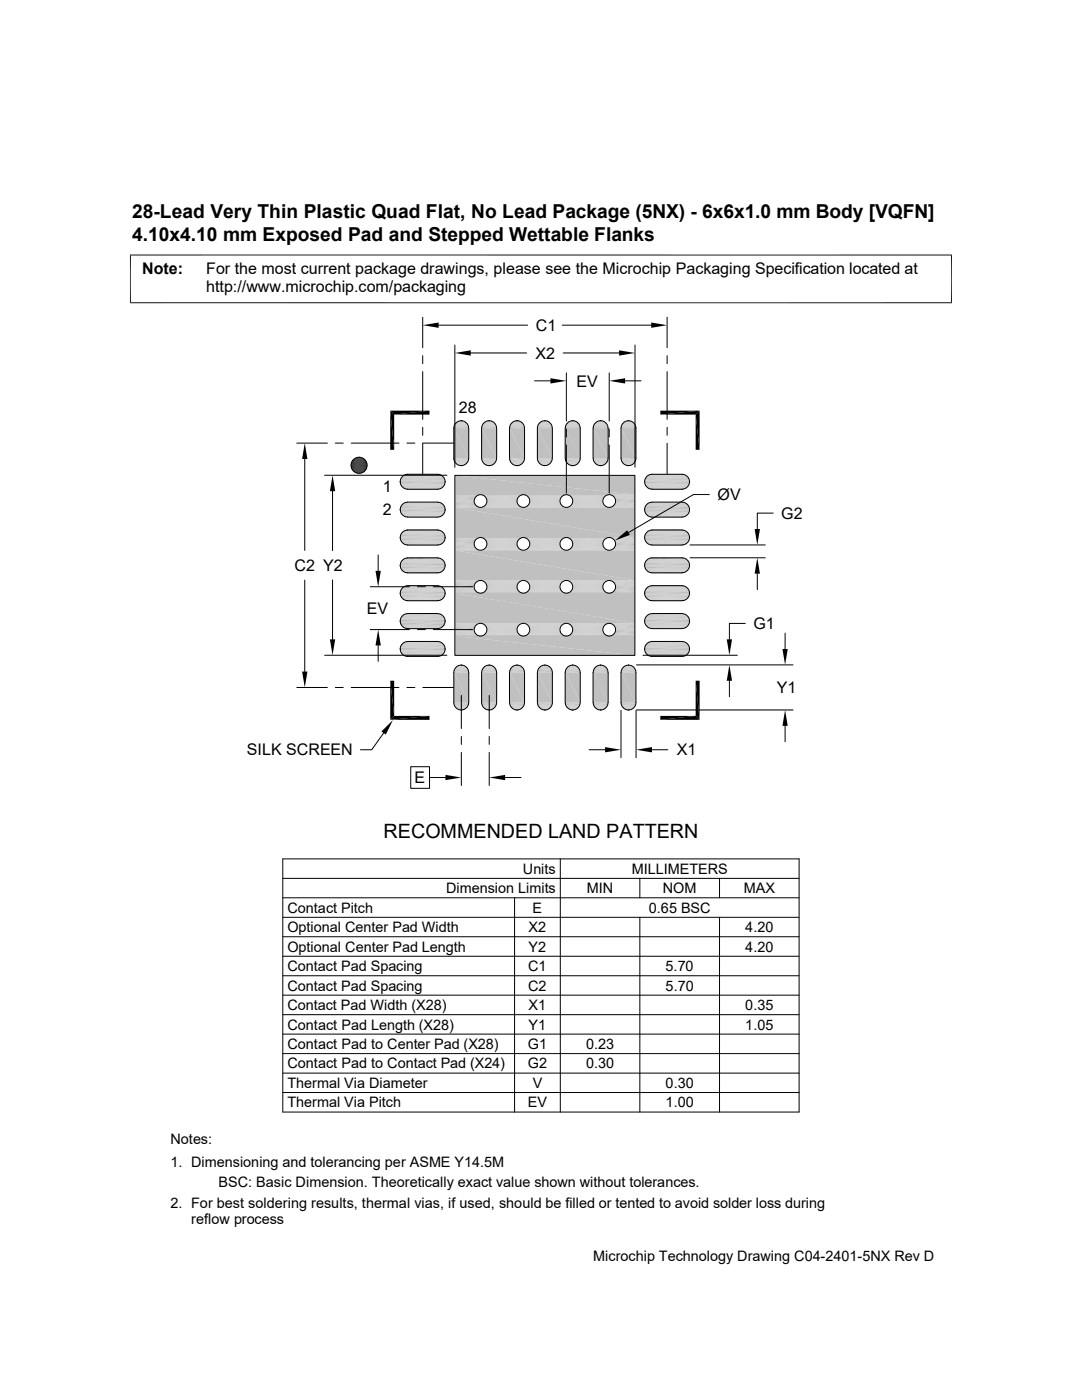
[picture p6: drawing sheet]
<svg xmlns="http://www.w3.org/2000/svg" width="216mm" height="279mm" viewBox="0 0 216 279" stroke-linecap="round" stroke-linejoin="round" font-family="sans-serif">
<defs><g id="words">
<text font-size="3.9" x="76.5" y="167.3">RECOMMENDED LAND PATTERN</text>
<g font-size="3.8">
<text x="26.4" y="43.5">28-Lead Very Thin Plastic Quad Flat, No Lead Package (5NX) - 6x6x1.0 mm Body [VQFN]</text>
<text x="26.4" y="48.1">4.10x4.10 mm Exposed Pad and Stepped Wettable Flanks</text>
</g>
<g font-size="3.2">
<text x="28.4" y="54.7">Note:</text>
<text x="41.1" y="58.3">http://www.microchip.com/packaging</text>
<text x="41.1" y="54.7">For the most current package drawings, please see the Microchip Packaging Specification located at</text>
<text x="106.8" y="71.6">X2</text>
<text x="106.9" y="66">C1</text>
<text x="115" y="77.2">EV</text>
<text x="91.5" y="82.4">28</text>
<text x="76.4" y="98.3">1</text>
<text x="143.2" y="99.8">ØV</text>
<text x="76.4" y="102.8">2</text>
<text x="155.9" y="103.5">G2</text>
<text x="58.8" y="113.9">C2 Y2</text>
<text x="73.2" y="122.5">EV</text>
<text x="150.3" y="125.6">G1</text>
<text x="155" y="138.3">Y1</text>
<text x="49.3" y="150.7">SILK SCREEN</text>
<text x="135" y="150.8">X1</text>
<text x="82.7" y="156.3">E</text>
</g>
<g font-size="2.9">
<text x="89" y="178.3">Dimension Limits</text>
<text x="104.3" y="174.4">Units</text>
<text x="117.1" y="178.3">MIN</text>
<text x="126" y="174.4">MILLIMETERS</text>
<text x="132.3" y="178.3">NOM</text>
<text x="148.4" y="178.3">MAX</text>
<text x="57.3" y="182.2">Contact Pitch</text>
<text x="106.3" y="182.2">E</text>
<text x="129.5" y="182.2">0.65 BSC</text>
<text x="57.3" y="186">Optional Center Pad Width</text>
<text x="57.3" y="189.9">Optional Center Pad Length</text>
<text x="105.5" y="189.9">Y2</text>
<text x="105.5" y="186">X2</text>
<text x="148.7" y="189.9">4.20</text>
<text x="148.7" y="186">4.20</text>
<text x="57.3" y="197.7">Contact Pad Spacing</text>
<text x="57.3" y="193.8">Contact Pad Spacing</text>
<text x="105.4" y="197.7">C2</text>
<text x="105.4" y="193.8">C1</text>
<text x="132.8" y="193.8">5.70</text>
<text x="132.8" y="197.7">5.70</text>
<text x="57.3" y="201.6">Contact Pad Width (X28)</text>
<text x="105.5" y="201.6">X1</text>
<text x="148.7" y="201.6">0.35</text>
<text x="57.3" y="209.4">Contact Pad to Center Pad (X28)</text>
<text x="57.3" y="205.5">Contact Pad Length (X28)</text>
<text x="105.3" y="209.4">G1</text>
<text x="105.5" y="205.5">Y1</text>
<text x="116.9" y="209.4">0.23</text>
<text x="148.7" y="205.5">1.05</text>
<text x="57.3" y="213.2">Contact Pad to Contact Pad (X24)</text>
<text x="105.3" y="213.2">G2</text>
<text x="116.9" y="213.2">0.30</text>
<text x="57.3" y="217.1">Thermal Via Diameter</text>
<text x="57.3" y="221">Thermal Via Pitch</text>
<text x="105.3" y="221">EV</text>
<text x="106.3" y="217.1">V</text>
<text x="132.8" y="217.1">0.30</text>
<text x="132.8" y="221">1.00</text>
<text x="34" y="228.3">Notes:</text>
<text x="34" y="232.9">1. Dimensioning and tolerancing per ASME Y14.5M</text>
<text x="43.6" y="237">BSC: Basic Dimension. Theoretically exact value shown without tolerances.</text>
<text x="34" y="241">2. For best soldering results, thermal vias, if used, should be filled or tented to avoid solder loss during</text>
<text x="38.1" y="244.3">reflow process</text>
<text x="118.4" y="251.7">Microchip Technology Drawing C04-2401-5NX Rev D</text>
</g>
</g></defs>
<g fill="#c0c0c0">
<path d="M91.8 84h.5z"/>
<path d="M97.4 84h.5z"/>
<path d="M102.9 84h.5z"/>
<path d="M108.5 84h.5z"/>
<path d="M114 84h.5z"/>
<path d="M119.6 84h.5z"/>
<path d="M125.2 84h.5z"/>
<path d="M125.1 84h.6z"/>
<path d="M119.5 84h.6z"/>
<path d="M114 84h.6z"/>
<path d="M108.4 84h.6z"/>
<path d="M97.3 84h.6z"/>
<path d="M124.9 84.1h1z"/>
<path d="M125.1 84l.8 .1z"/>
<path d="M119.4 84.1h1z"/>
<path d="M119.5 84l.9 .1z"/>
<path d="M113.8 84.1h1z"/>
<path d="M114 84l.8 .1z"/>
<path d="M108.2 84.1h1z"/>
<path d="M108.4 84l.8 .1z"/>
<path d="M102.7 84.1h1z"/>
<path d="M102.9 84l.8 .1z"/>
<path d="M97.1 84.1h1z"/>
<path d="M97.3 84l.8 .1z"/>
<path d="M91.5 84.1h1.1z"/>
<path d="M91.8 84l.8 .1z"/>
<path d="M124.8 84.1h1.2z"/>
<path d="M124.9 84.1h1.1z"/>
<path d="M119.3 84.1h1.1z"/>
<path d="M113.7 84.1h1.2z"/>
<path d="M113.8 84.1h1.1z"/>
<path d="M108.1 84.1h1.2z"/>
<path d="M108.2 84.1h1.1z"/>
<path d="M102.6 84.1h1.1z"/>
<path d="M97 84.1h1.2z"/>
<path d="M97.1 84.1h1.1z"/>
<path d="M124.7 84.2h1.5z"/>
<path d="M124.8 84.1l1.4 .1z"/>
<path d="M119.1 84.2h1.5z"/>
<path d="M119.3 84.1l1.3 .1z"/>
<path d="M113.5 84.2h1.5z"/>
<path d="M113.7 84.1l1.3 .1z"/>
<path d="M108 84.2h1.5z"/>
<path d="M108.1 84.1l1.4 .1z"/>
<path d="M102.4 84.2h1.5z"/>
<path d="M102.6 84.1l1.3 .1z"/>
<path d="M96.9 84.2h1.4z"/>
<path d="M97 84.1l1.3 .1z"/>
<path d="M91.3 84.2h1.5z"/>
<path d="M91.5 84.1l1.3 .1z"/>
<path d="M124.6 84.2h1.6z"/>
<path d="M119 84.2h1.7z"/>
<path d="M119.1 84.2h1.6z"/>
<path d="M113.5 84.2h1.6z"/>
<path d="M107.9 84.2h1.6z"/>
<path d="M102.3 84.2h1.7z"/>
<path d="M102.4 84.2h1.6z"/>
<path d="M96.8 84.2h1.6z"/>
<path d="M96.9 84.2h1.5z"/>
<path d="M91.2 84.2h1.7z"/>
<path d="M91.3 84.2h1.6z"/>
<path d="M124.6 84.2l1.8 .1h-1.9z"/>
<path d="M124.6 84.2l1.8 .1z"/>
<path d="M118.9 84.3l.1-.1 1.8 .1z"/>
<path d="M119 84.2l1.8 .1z"/>
<path d="M113.3 84.3l.2-.1 1.8 .1z"/>
<path d="M113.5 84.2l1.8 .1z"/>
<path d="M107.9 84.2l1.8 .1h-1.9z"/>
<path d="M107.9 84.2l1.8 .1z"/>
<path d="M102.2 84.3l.1-.1 1.8 .1z"/>
<path d="M102.3 84.2l1.8 .1z"/>
<path d="M96.6 84.3l.2-.1 1.8 .1z"/>
<path d="M96.8 84.2l1.8 .1z"/>
<path d="M91.1 84.3l.1-.1 1.8 .1z"/>
<path d="M91.2 84.2l1.8 .1z"/>
</g>
<path d="M124.4 84.3h2" fill="none" stroke="#c0c0c0" stroke-width=".2"/>
<path d="M124.5 84.3l1.9 .1z" fill="#c0c0c0"/>
<path d="M107.7 84.3h2.1M113.2 84.3h2.1M118.8 84.3h2.1" fill="none" stroke="#c0c0c0" stroke-width=".2"/>
<path d="M107.8 84.3l2 .1z" fill="#c0c0c0"/>
<path d="M102.1 84.3h2.1" fill="none" stroke="#c0c0c0" stroke-width=".2"/>
<path d="M102.2 84.3l2 .1z" fill="#c0c0c0"/>
<g fill="none" stroke="#c0c0c0" stroke-width=".2">
<path d="M90.6 85.2h2.9M90.6 84.9h2.9M90.7 84.8h2.7M90.7 84.7h2.6M90.8 84.6h2.5M90.9 84.4h2.3M91 84.3h2.1M96.1 85.2h3M96.2 84.9h2.8M96.2 84.8h2.8M96.3 84.7h2.6M96.4 84.6h2.4"/>
<path d="M96.5 84.4h2.2M96.5 84.3h2.2M101.7 85.2h2.9M101.8 84.8h2.7M101.8 84.9h2.8M101.9 84.7h2.6M101.9 84.6h2.5M102 84.4h2.3M107.3 85.2h2.9M107.3 84.9h2.8M107.3 84.8h2.8M107.4 84.7h2.6"/>
<path d="M107.5 84.6h2.5M107.6 84.4h2.3M112.8 85.2h3M112.9 84.9h2.8M112.9 84.8h2.8M113 84.7h2.6M113 84.6h2.5M113.1 84.4h2.3M118.4 85.2h2.9M118.4 84.9h2.8M118.5 84.8h2.7M118.6 84.7h2.5"/>
<path d="M118.6 84.6h2.5M118.7 84.4h2.3M123.9 85.2h3M124 84.9h2.8M124 84.8h2.8M124.1 84.7h2.6M124.2 84.6h2.4M124.3 84.4h2.3"/>
</g>
<path d="M90.6 85h2.9M96.1 85h3M101.7 85h2.9M107.3 85h2.9M112.8 85h2.9M118.4 85h2.9M123.9 85h3" fill="none" stroke="#c0c0c0" stroke-width=".21"/>
<path d="M90.6 85.3h2.9M96.1 85.3h3M101.7 85.3h3M107.2 85.3h3M112.8 85.3h3M118.3 85.3h3M123.9 85.3h3" fill="none" stroke="#c0c0c0" stroke-width=".25"/>
<g fill="#c0c0c0">
<path d="M123.9 85.4l3 6h-3z"/>
<path d="M123.9 85.4h3v6z"/>
<path d="M118.3 85.4l3 6h-3z"/>
<path d="M118.3 85.4h3v6z"/>
<path d="M112.8 85.4l3 6h-3z"/>
<path d="M112.8 85.4h3v6z"/>
<path d="M107.2 85.4l3 6h-3z"/>
<path d="M107.2 85.4h3v6z"/>
<path d="M101.7 85.4l3 6h-3z"/>
<path d="M101.7 85.4h3v6z"/>
<path d="M96.1 85.4l3 6h-3z"/>
<path d="M96.1 85.4h3v6z"/>
<path d="M90.6 85.4l2.9 6h-2.9z"/>
<path d="M90.6 85.4h2.9v6z"/>
</g>
<path d="M90.6 91.6h2.9M96.1 91.6h3M101.7 91.6h3M107.2 91.6h3M112.8 91.6h3M118.3 91.6h3M123.9 91.6h3" fill="none" stroke="#c0c0c0" stroke-width=".25"/>
<g fill="none" stroke="#c0c0c0" stroke-width=".2">
<path d="M90.6 91.7h2.9M90.6 92h2.9M90.7 92.1h2.7M90.7 92.2h2.6M90.8 92.3h2.5M90.9 92.5h2.3M96.1 91.7h3M96.2 92h2.8M96.2 92.1h2.8M96.3 92.2h2.6M96.4 92.3h2.4M96.5 92.5h2.2"/>
<path d="M101.7 91.7h2.9M101.7 92h2.9M101.8 92.1h2.7M101.9 92.2h2.6M101.9 92.3h2.5M102 92.5h2.3M107.3 91.7h2.9M107.3 92h2.8M107.3 92.1h2.8M107.4 92.2h2.6M107.5 92.3h2.5M107.6 92.5h2.3"/>
<path d="M112.8 91.7h3M112.9 92h2.8M112.9 92.1h2.8M113 92.2h2.6M113.1 92.3h2.4M113.1 92.5h2.3M118.4 91.7h2.9M118.4 92h2.8M118.5 92.1h2.7M118.6 92.2h2.5M118.6 92.3h2.5M118.7 92.5h2.3"/>
<path d="M118.8 92.5h2.1M123.9 91.7h3M124 92h2.8M124 92.1h2.8M124.1 92.2h2.6M124.2 92.3h2.4M124.2 92.5h2.3M124.4 92.5h2.1"/>
</g>
<path d="M90.6 91.8h2.9M96.1 91.8h3M101.7 91.8h2.9M107.3 91.8h2.9M112.8 91.8h3M118.4 91.8h2.9M123.9 91.8h3" fill="none" stroke="#c0c0c0" stroke-width=".21"/>
<path d="M113.2 92.5l2 .1z" fill="#c0c0c0"/>
<path d="M113.2 92.5h2.1" fill="none" stroke="#c0c0c0" stroke-width=".2"/>
<path d="M107.7 92.5l2 .1z" fill="#c0c0c0"/>
<path d="M96.5 92.5h2.2M102.1 92.5h2.1M107.7 92.5h2.1" fill="none" stroke="#c0c0c0" stroke-width=".2"/>
<path d="M91 92.5l2 .1z" fill="#c0c0c0"/>
<path d="M91 92.5h2.1" fill="none" stroke="#c0c0c0" stroke-width=".2"/>
<g fill="#c0c0c0">
<path d="M124.4 92.6l1.8 .1z"/>
<path d="M124.4 92.6h2l-.2 .1z"/>
<path d="M118.9 92.6l1.8 .1z"/>
<path d="M118.9 92.6h1.9l-.1 .1z"/>
<path d="M113.3 92.6l1.8 .1z"/>
<path d="M113.3 92.6h1.9l-.1 .1z"/>
<path d="M107.8 92.6l1.8 .1z"/>
<path d="M107.8 92.6h1.9l-.1 .1z"/>
<path d="M102.2 92.6l1.8 .1z"/>
<path d="M102.2 92.6h1.9l-.1 .1z"/>
<path d="M96.6 92.6l1.8 .1z"/>
<path d="M96.6 92.6h2l-.2 .1z"/>
<path d="M91.1 92.6l1.8 .1z"/>
<path d="M91.1 92.6h1.9l-.1 .1z"/>
<path d="M124.6 92.7h1.5z"/>
<path d="M124.6 92.7h1.6z"/>
<path d="M119 92.7h1.6z"/>
<path d="M119 92.7h1.7z"/>
<path d="M113.5 92.7h1.5z"/>
<path d="M113.5 92.7h1.6z"/>
<path d="M107.9 92.7h1.6z"/>
<path d="M107.9 92.7h1.7z"/>
<path d="M102.3 92.7h1.6z"/>
<path d="M102.3 92.7h1.7z"/>
<path d="M96.8 92.7h1.5z"/>
<path d="M96.8 92.7h1.6z"/>
<path d="M91.2 92.7h1.6z"/>
<path d="M91.2 92.7h1.7z"/>
<path d="M124.7 92.7l1.3 .1z"/>
<path d="M124.7 92.7h1.4z"/>
<path d="M119.1 92.7l1.3 .1z"/>
<path d="M119.1 92.7h1.5z"/>
<path d="M113.5 92.7l1.4 .1z"/>
<path d="M108 92.7l1.3 .1z"/>
<path d="M108 92.7h1.5z"/>
<path d="M102.4 92.7l1.3 .1z"/>
<path d="M102.4 92.7h1.5z"/>
<path d="M96.9 92.7l1.3 .1z"/>
<path d="M96.9 92.7h1.4z"/>
<path d="M91.3 92.7l1.3 .1z"/>
<path d="M91.3 92.7h1.5z"/>
<path d="M124.8 92.8l1.1 .1z"/>
<path d="M124.8 92.8h1.2z"/>
<path d="M119.3 92.8l1 .1z"/>
<path d="M119.3 92.8h1.1z"/>
<path d="M113.7 92.8l1.1 .1z"/>
<path d="M113.7 92.8h1.2z"/>
<path d="M108.2 92.8l1 .1z"/>
<path d="M108.2 92.8h1.1z"/>
<path d="M102.6 92.8l1.1 .1z"/>
<path d="M102.6 92.8h1.1z"/>
<path d="M97 92.8l1.1 .1z"/>
<path d="M97 92.8h1.2z"/>
<path d="M91.5 92.8l1 .1z"/>
<path d="M91.5 92.8h1.1z"/>
<path d="M124.9 92.9h.8z"/>
<path d="M124.9 92.9h1z"/>
<path d="M119.3 92.9h.8z"/>
<path d="M119.3 92.9h1z"/>
<path d="M113.8 92.9h.8z"/>
<path d="M113.8 92.9h1z"/>
<path d="M108.2 92.9h.8z"/>
<path d="M108.2 92.9h1z"/>
<path d="M102.7 92.9h.8z"/>
<path d="M102.7 92.9h1z"/>
<path d="M97.1 92.9h.8z"/>
<path d="M97.1 92.9h1z"/>
<path d="M91.5 92.9h.8z"/>
<path d="M91.5 92.9h1z"/>
<path d="M91.8 92.9h.5z"/>
<path d="M97.3 92.9h.5z"/>
<path d="M102.9 92.9h.5z"/>
<path d="M108.5 92.9h.4z"/>
<path d="M114 92.9h.5z"/>
<path d="M119.6 92.9h.5z"/>
<path d="M125.1 92.9h.5z"/>
<path d="M125.1 92.9h.6z"/>
<path d="M114 92.9h.6z"/>
<path d="M108.4 92.9h.5z"/>
<path d="M108.4 92.9h.6z"/>
<path d="M102.9 92.9h.6z"/>
<path d="M97.3 92.9h.6z"/>
</g>
<g fill="none" stroke="#c0c0c0" stroke-width=".2">
<path d="M79.9 95.9h8.9M79.9 96.4h8.9M79.9 95.6h8.8M79.9 96.7h8.9M80 96.8h8.7M80 95.5h8.7M80.1 96.9h8.5M80.1 95.4h8.5M80.1 97h8.5M80.1 95.3h8.5M80.2 97.2h8.3M80.2 95.1h8.3"/>
<path d="M80.3 97.3h8.1M80.3 95h8.1M80.4 97.3h7.9M80.4 95h7.9M80.5 94.9h7.7M80.5 97.4h7.7M80.6 97.5h7.5M80.6 94.8h7.5M80.8 97.5h7.1M80.8 94.8h7.1M80.9 97.6h6.9M81 97.6h6.6"/>
<path d="M81.1 94.7h6.5M128.6 95.9h9M128.6 96.4h9M128.7 95.6h8.8M128.7 96.7h8.8M128.7 95.5h8.8M128.7 96.8h8.8M128.8 95.4h8.6M128.8 96.9h8.6M128.9 95.3h8.5M128.9 97h8.4M129 97.2h8.2"/>
<path d="M129 95.1h8.2M129.1 95h8.1M129.1 97.3h8M129.1 95h8M129.2 97.3h7.9M129.3 94.9h7.6M129.3 97.4h7.6M129.4 97.5h7.4M129.4 94.8h7.4M129.5 94.8h7.2M129.5 97.5h7.2M129.6 97.6h7"/>
<path d="M129.8 97.6h6.6M129.8 94.7h6.6M79.9 101.4h8.9M79.9 102h8.9M79.9 107h8.9M79.9 107.5h8.9M79.9 112.6h8.9M79.9 113.1h8.9M79.9 118.1h8.9M79.9 118.7h8.9M79.9 101.2h8.8M79.9 106.7h8.8"/>
<path d="M79.9 112.3h8.8M79.9 117.8h8.8M79.9 102.2h8.9M79.9 107.8h8.9M79.9 113.4h8.9M79.9 118.9h8.9M80 102.4h8.7M80 107.9h8.7M80 113.5h8.7M80 119.1h8.7M80 101h8.7M80 106.6h8.7"/>
<path d="M80 112.2h8.7M80 117.7h8.7M80.1 102.5h8.5M80.1 108.1h8.5M80.1 113.6h8.5M80.1 119.2h8.5M80.1 100.9h8.5M80.1 106.5h8.5M80.1 112h8.5M80.1 117.6h8.5M80.1 102.6h8.5M80.1 108.2h8.5"/>
<path d="M80.1 113.7h8.5M80.1 119.3h8.5M80.1 100.8h8.5M80.1 106.4h8.5M80.1 111.9h8.5M80.1 117.5h8.5M80.2 102.7h8.3M80.2 108.3h8.3M80.2 113.8h8.3M80.2 119.4h8.3M80.2 100.7h8.3M80.2 106.3h8.3"/>
<path d="M80.2 111.8h8.3M80.2 117.4h8.3M80.3 102.8h8.1M80.3 108.4h8.1M80.3 113.9h8.1M80.3 119.5h8.1M80.3 100.6h8.1M80.3 106.2h8.1M80.3 111.7h8.1M80.3 117.3h8.1M80.4 102.9h7.9M80.4 108.5h7.9"/>
<path d="M80.4 114h7.9M80.4 119.6h7.9M80.4 100.5h7.9M80.4 106.1h7.9M80.4 111.6h7.9M80.4 117.2h7.9M80.5 100.4h7.7M80.5 106h7.7M80.5 111.6h7.7M80.5 117.1h7.7M80.5 103h7.7M80.5 108.5h7.7"/>
<path d="M80.5 114.1h7.7M80.5 119.7h7.7M80.6 103h7.5M80.6 108.6h7.5M80.6 114.2h7.5M80.6 119.7h7.5M80.6 100.4h7.5M80.6 105.9h7.5M80.6 111.5h7.5M80.6 117.1h7.5M80.8 103.1h7.1M80.8 108.7h7.1"/>
<path d="M80.8 114.2h7.1M80.8 119.8h7.1M80.8 100.3h7.1M80.8 105.9h7.1M80.8 111.4h7.1M80.8 117h7.1M80.8 100.3h7M80.8 105.8h7M80.8 111.4h7M80.9 103.1h6.9M80.9 108.7h6.9M80.9 114.3h6.9"/>
<path d="M80.9 119.8h6.9M81 108.7h6.6M81 119.9h6.6M81.1 100.2h6.5M81.1 111.4h6.5M81.1 116.9h6.5M81.1 103.2h6.5M81.1 114.3h6.5M128.6 107h9M128.6 112.6h9M128.6 118.1h9M128.6 102h9"/>
<path d="M128.6 107.5h9M128.6 113.1h9M128.6 118.7h9M128.7 106.7h8.8M128.7 112.3h8.8M128.7 117.8h8.8M128.7 102.2h8.8M128.7 107.8h8.8M128.7 113.4h8.8M128.7 118.9h8.8M128.7 106.6h8.8M128.7 112.2h8.8"/>
<path d="M128.7 117.7h8.8M128.7 102.4h8.8M128.7 107.9h8.8M128.7 113.5h8.8M128.7 119.1h8.8M128.8 106.5h8.6M128.8 112h8.6M128.8 117.6h8.6M128.8 102.5h8.6M128.8 108.1h8.6M128.8 113.6h8.6M128.8 119.2h8.6"/>
<path d="M128.9 106.4h8.5M128.9 111.9h8.5M128.9 117.5h8.5M128.9 102.6h8.4M128.9 108.2h8.4M128.9 113.7h8.4M128.9 119.3h8.4M129 102.7h8.2M129 108.3h8.2M129 113.8h8.2M129 119.4h8.2M129 106.3h8.2"/>
<path d="M129 111.8h8.2M129 117.4h8.2M129.1 106.2h8.1M129.1 111.7h8.1M129.1 117.3h8.1M129.1 102.8h8M129.1 108.4h8M129.1 113.9h8M129.1 119.5h8M129.1 100.6h8.1M129.1 106.1h8M129.1 111.6h8"/>
<path d="M129.1 117.2h8M129.2 102.9h7.9M129.2 108.5h7.9M129.2 114h7.9M129.2 119.6h7.9M129.3 106h7.6M129.3 111.6h7.6M129.3 117.1h7.6M129.3 103h7.6M129.3 108.5h7.6M129.3 114.1h7.6M129.3 119.7h7.6"/>
<path d="M129.3 100.4h7.6M129.4 103h7.4M129.4 108.6h7.4M129.4 114.2h7.4M129.4 119.7h7.4M129.4 105.9h7.4M129.4 111.5h7.4M129.4 117.1h7.4M129.5 105.9h7.2M129.5 111.4h7.2M129.5 117h7.2M129.5 100.3h7.2"/>
<path d="M129.5 103.1h7.2M129.5 108.7h7.2M129.5 114.2h7.2M129.5 119.8h7.2M129.6 105.8h7M129.6 111.4h7M129.6 103.1h7M129.6 108.7h7M129.6 114.3h7M129.6 119.8h7M129.8 100.2h6.6M129.8 108.7h6.6"/>
<path d="M129.8 119.9h6.6M129.8 111.4h6.6M129.8 116.9h6.6M129.9 116.9h6.4M129.9 103.2h6.5M129.9 114.3h6.5M79.9 123.7h8.9M79.9 129.2h8.9M79.9 129.8h8.9M79.9 123.4h8.8M79.9 129h8.8M79.9 130.1h8.9"/>
<path d="M80 130.2h8.7M80 123.3h8.7M80 128.9h8.7M80.1 130.3h8.5M80.1 123.2h8.5M80.1 128.7h8.5M80.1 130.4h8.5M80.1 123.1h8.5M80.1 128.6h8.5M80.2 130.5h8.3M80.2 122.9h8.3M80.2 128.5h8.3"/>
<path d="M80.3 125.1h8.1M80.3 130.6h8.1M80.3 122.9h8.1M80.3 128.4h8.1M80.4 130.7h7.9M80.4 122.8h7.9M80.4 128.3h7.9M80.5 122.7h7.7M80.5 128.2h7.7M80.5 125.3h7.7M80.5 130.8h7.7M80.6 130.9h7.5"/>
<path d="M80.6 122.6h7.5M80.6 128.2h7.5M80.8 125.4h7.1M80.8 130.9h7.1M80.8 122.6h7.1M80.8 128.1h7.1M80.8 122.5h7M80.8 128.1h7M80.9 130.9h6.9M81 125.4h6.6M81 131h6.6M81.1 122.5h6.5"/>
<path d="M81.1 128h6.5M128.6 123.7h9M128.6 129.2h9M128.6 124.2h9M128.6 129.8h9M128.7 123.4h8.8M128.7 129h8.8M128.7 124.5h8.8M128.7 130.1h8.8M128.7 123.3h8.8M128.7 128.9h8.8M128.7 124.6h8.8"/>
<path d="M128.7 130.2h8.8M128.8 123.2h8.6M128.8 128.7h8.6M128.8 124.7h8.6M128.8 130.3h8.6M128.9 123.1h8.5M128.9 128.6h8.5M128.9 124.8h8.4M128.9 130.4h8.4M129 125h8.2M129 130.5h8.2M129 122.9h8.2"/>
<path d="M129 128.5h8.2M129.1 122.9h8.1M129.1 128.4h8.1M129.1 125.1h8M129.1 130.6h8M129.1 122.8h8M129.1 128.3h8M129.2 125.1h7.9M129.2 130.7h7.9M129.3 122.7h7.6M129.3 128.2h7.6M129.3 125.2h7.6"/>
<path d="M129.3 130.8h7.6M129.4 125.3h7.4M129.4 130.9h7.4M129.4 122.6h7.4M129.4 128.2h7.4M129.5 122.6h7.2M129.5 128.1h7.2M129.5 125.3h7.2M129.5 130.9h7.2M129.6 122.5h7M129.6 128.1h7M129.6 130.9h7"/>
<path d="M129.8 125.4h6.6M129.8 131h6.6M129.8 122.5h6.6M129.9 128h6.4M129.9 125.4h6.5"/>
</g>
<g fill="none" stroke="#c0c0c0" stroke-width=".23">
<path d="M79.9 95.7h8.9M79.9 96.6h8.9M128.7 95.7h8.9M128.7 96.6h8.9M79.9 112.4h8.9M79.9 113.2h8.9M128.7 112.4h8.9M128.7 113.2h8.9M128.9 100.8h8.5M79.9 129.1h8.9M79.9 129.9h8.9M80.1 124.9h8.5"/>
<path d="M128.7 129.1h8.9M128.7 129.9h8.9"/>
</g>
<g fill="none" stroke="#c0c0c0" stroke-width=".25">
<path d="M79.8 96h9M128.6 96h9M79.8 101.6h9M79.8 107.1h9M79.8 118.3h9M79.8 101.8h9M79.8 107.4h9M79.8 113h9M79.8 118.5h9M128.6 107.1h9M128.6 112.7h9M128.6 118.3h9"/>
<path d="M128.6 101.8h9M128.6 107.4h9M128.6 118.5h9M128.7 101h8.8M79.8 123.8h9M79.8 129.6h9M80 124.7h8.7M128.6 123.8h9M128.6 124.1h9M128.6 129.6h9"/>
</g>
<path d="M79.8 96.3h9M128.6 96.3h9M79.8 112.7h9M128.6 113h9M128.7 101.3h8.9M79.8 129.4h9M79.9 124.4h8.9M128.6 129.4h9" fill="none" stroke="#c0c0c0" stroke-width=".28"/>
<g fill="none" stroke="#c0c0c0" stroke-width=".21">
<path d="M79.9 101.3h8.9M79.9 106.9h8.9M79.9 118h8.9M79.9 102.1h8.9M79.9 107.7h8.9M79.9 118.8h8.9M128.7 106.9h8.9M128.7 118h8.9M128.7 102.1h8.9M128.7 107.7h8.9M128.7 118.8h8.9M79.9 123.5h8.9"/>
<path d="M128.7 123.5h8.9M128.7 124.4h8.9"/>
</g>
<path d="M128.6 101.6h9M79.8 124.1h9" fill="none" stroke="#c0c0c0" stroke-width=".3"/>
<g fill="#c0c0c0">
<path d="M91.8 132.7h.5z"/>
<path d="M97.4 132.7h.5z"/>
<path d="M102.9 132.7h.5z"/>
<path d="M108.5 132.7h.4z"/>
<path d="M114 132.7h.5z"/>
<path d="M119.6 132.7h.5z"/>
<path d="M125.2 132.7h.5z"/>
<path d="M125.1 132.8h.6z"/>
<path d="M125.2 132.7l.5 .1z"/>
<path d="M119.5 132.8h.6z"/>
<path d="M119.6 132.7l.5 .1z"/>
<path d="M114 132.8h.6z"/>
<path d="M114 132.7l.6 .1z"/>
<path d="M108.4 132.8h.6z"/>
<path d="M108.5 132.7l.5 .1z"/>
<path d="M102.9 132.8h.5z"/>
<path d="M102.9 132.7l.5 .1z"/>
<path d="M97.3 132.8h.6z"/>
<path d="M97.4 132.7l.5 .1z"/>
<path d="M91.8 132.8h.5z"/>
<path d="M91.8 132.7l.5 .1z"/>
<path d="M124.9 132.8h1z"/>
<path d="M125.1 132.8h.8z"/>
<path d="M119.4 132.8h1z"/>
<path d="M119.5 132.8h.9z"/>
<path d="M113.8 132.8h1z"/>
<path d="M114 132.8h.8z"/>
<path d="M102.7 132.8h1z"/>
<path d="M102.9 132.8h.8z"/>
<path d="M97.1 132.8h1z"/>
<path d="M97.3 132.8h.8z"/>
<path d="M91.5 132.8h1.1z"/>
<path d="M91.8 132.8h.8z"/>
<path d="M124.8 132.8h1.2z"/>
<path d="M124.9 132.8h1.1z"/>
<path d="M119.3 132.8h1.1z"/>
<path d="M113.7 132.8h1.2z"/>
<path d="M113.8 132.8h1.1z"/>
<path d="M108.1 132.8h1.2z"/>
<path d="M108.4 132.8h.9z"/>
<path d="M102.6 132.8h1.1z"/>
<path d="M97 132.8h1.2z"/>
<path d="M97.1 132.8h1.1z"/>
<path d="M124.7 132.9h1.5z"/>
<path d="M124.8 132.8l1.4 .1z"/>
<path d="M119.1 132.9h1.5z"/>
<path d="M119.3 132.8l1.3 .1z"/>
<path d="M113.5 132.9h1.5z"/>
<path d="M113.7 132.8l1.3 .1z"/>
<path d="M102.4 132.9h1.5z"/>
<path d="M102.6 132.8l1.3 .1z"/>
<path d="M96.9 132.9h1.4z"/>
<path d="M97 132.8l1.3 .1z"/>
<path d="M91.3 132.9h1.5z"/>
<path d="M91.5 132.8l1.3 .1z"/>
<path d="M124.6 133h1.6z"/>
<path d="M124.7 132.9l1.5 .1z"/>
<path d="M119 133h1.7z"/>
<path d="M119.1 132.9l1.6 .1z"/>
<path d="M113.5 133h1.6z"/>
<path d="M113.5 132.9l1.6 .1z"/>
<path d="M107.9 133l.2-.2 1.5 .2z"/>
<path d="M108.1 132.8h1.2l.3 .2z"/>
<path d="M102.3 133h1.7z"/>
<path d="M102.4 132.9l1.6 .1z"/>
<path d="M96.8 133h1.6z"/>
<path d="M96.9 132.9l1.5 .1z"/>
<path d="M91.2 133h1.7z"/>
<path d="M91.3 132.9l1.6 .1z"/>
<path d="M124.6 133l1.8 .1h-1.9z"/>
<path d="M124.6 133l1.8 .1z"/>
<path d="M118.9 133.1l.1-.1 1.8 .1z"/>
<path d="M119 133l1.8 .1z"/>
<path d="M113.3 133.1l.2-.1 1.8 .1z"/>
<path d="M113.5 133l1.8 .1z"/>
<path d="M102.2 133.1l.1-.1 1.8 .1z"/>
<path d="M102.3 133l1.8 .1z"/>
<path d="M96.6 133.1l.2-.1 1.8 .1z"/>
<path d="M96.8 133l1.8 .1z"/>
<path d="M91.1 133.1l.1-.1 1.8 .1z"/>
<path d="M91.2 133l1.8 .1z"/>
</g>
<path d="M124.4 133.1h2" fill="none" stroke="#c0c0c0" stroke-width=".2"/>
<path d="M124.5 133.1l1.9 .1z" fill="#c0c0c0"/>
<path d="M107.7 133.1h2.1M113.2 133.1h2.1M118.8 133.1h2.1" fill="none" stroke="#c0c0c0" stroke-width=".2"/>
<path d="M107.9 133h1.7l.2 .2z" fill="#c0c0c0"/>
<path d="M102.1 133.1h2.1" fill="none" stroke="#c0c0c0" stroke-width=".2"/>
<path d="M102.2 133.1l2 .1z" fill="#c0c0c0"/>
<g fill="none" stroke="#c0c0c0" stroke-width=".2">
<path d="M90.6 133.9h2.9M90.6 133.7h2.9M90.7 133.6h2.7M90.7 133.4h2.6M90.8 133.3h2.5M90.9 133.2h2.3M91 133.1h2.1M96.1 133.9h3M96.2 133.7h2.8M96.2 133.6h2.8M96.3 133.4h2.6M96.4 133.3h2.4"/>
<path d="M96.5 133.2h2.2M96.5 133.1h2.2M101.7 133.9h2.9M101.8 133.6h2.7M101.8 133.7h2.8M101.9 133.4h2.6M101.9 133.3h2.5M102 133.2h2.3M112.8 133.9h3M112.9 133.7h2.8M112.9 133.6h2.8M113 133.4h2.6"/>
<path d="M113 133.3h2.5M113.1 133.2h2.3M118.4 133.9h2.9M118.4 133.7h2.8M118.5 133.6h2.7M118.6 133.4h2.5M118.6 133.3h2.5M118.7 133.2h2.3M123.9 133.9h3M124 133.7h2.8M124 133.6h2.8M124.1 133.4h2.6"/>
<path d="M124.2 133.3h2.4M124.3 133.2h2.3"/>
</g>
<path d="M107.5 133.3h2.5" fill="none" stroke="#c0c0c0" stroke-width=".23"/>
<path d="M90.6 134.1h2.9M96.1 134.1h3M101.7 134.1h3M107.3 133.5h2.8M112.8 134.1h3M118.3 134.1h3M123.9 134.1h3" fill="none" stroke="#c0c0c0" stroke-width=".25"/>
<path d="M90.6 133.8h2.9M96.1 133.8h3M101.7 133.8h2.9M112.8 133.8h2.9M118.4 133.8h2.9M123.9 133.8h3" fill="none" stroke="#c0c0c0" stroke-width=".21"/>
<path d="M107.3 133.8h2.9" fill="none" stroke="#c0c0c0" stroke-width=".28"/>
<path d="M107.2 134.1h3" fill="none" stroke="#c0c0c0" stroke-width=".3"/>
<g fill="#c0c0c0">
<path d="M123.9 134.2l3 6h-3z"/>
<path d="M123.9 134.2h3v6z"/>
<path d="M118.3 134.2l3 6h-3z"/>
<path d="M118.3 134.2h3v6z"/>
<path d="M112.8 134.2l3 6h-3z"/>
<path d="M112.8 134.2h3v6z"/>
<path d="M107.2 134.2l3 6h-3z"/>
<path d="M107.2 134.2h3v6z"/>
<path d="M101.7 134.2l3 6h-3z"/>
<path d="M101.7 134.2h3v6z"/>
<path d="M96.1 134.2l3 6h-3z"/>
<path d="M96.1 134.2h3v6z"/>
<path d="M90.6 134.2l2.9 6h-2.9z"/>
<path d="M90.6 134.2h2.9v6z"/>
</g>
<path d="M90.6 140.3h2.9M96.1 140.3h3M101.7 140.3h3M107.2 140.3h3M112.8 140.3h3M118.3 140.3h3M123.9 140.3h3" fill="none" stroke="#c0c0c0" stroke-width=".25"/>
<g fill="none" stroke="#c0c0c0" stroke-width=".2">
<path d="M90.6 140.5h2.9M90.6 140.7h2.9M90.7 140.9h2.7M90.7 141h2.6M90.8 141.1h2.5M90.9 141.2h2.3M96.1 140.5h3M96.2 140.7h2.8M96.2 140.9h2.8M96.3 141h2.6M96.4 141.1h2.4M96.5 141.2h2.2"/>
<path d="M101.7 140.5h2.9M101.7 140.7h2.9M101.8 140.9h2.7M101.9 141h2.6M101.9 141.1h2.5M102 141.2h2.3M107.3 140.5h2.9M107.3 140.7h2.8M107.3 140.9h2.8M107.4 141h2.6M107.5 141.1h2.5M107.6 141.2h2.3"/>
<path d="M112.8 140.5h3M112.9 140.7h2.8M112.9 140.9h2.8M113 141h2.6M113.1 141.1h2.4M113.1 141.2h2.3M118.4 140.5h2.9M118.4 140.7h2.8M118.5 140.9h2.7M118.6 141h2.5M118.6 141.1h2.5M118.7 141.2h2.3"/>
<path d="M118.8 141.3h2.1M123.9 140.5h3M124 140.7h2.8M124 140.9h2.8M124.1 141h2.6M124.2 141.1h2.4M124.2 141.2h2.3M124.4 141.3h2.1"/>
</g>
<path d="M90.6 140.6h2.9M96.1 140.6h3M101.7 140.6h2.9M107.3 140.6h2.9M112.8 140.6h3M118.4 140.6h2.9M123.9 140.6h3" fill="none" stroke="#c0c0c0" stroke-width=".21"/>
<path d="M113.2 141.3l2 .1z" fill="#c0c0c0"/>
<path d="M113.2 141.3h2.1" fill="none" stroke="#c0c0c0" stroke-width=".2"/>
<path d="M107.7 141.3l2 .1z" fill="#c0c0c0"/>
<path d="M96.5 141.3h2.2M102.1 141.3h2.1M107.7 141.3h2.1" fill="none" stroke="#c0c0c0" stroke-width=".2"/>
<path d="M91 141.3l2 .1z" fill="#c0c0c0"/>
<path d="M91 141.3h2.1" fill="none" stroke="#c0c0c0" stroke-width=".2"/>
<g fill="#c0c0c0">
<path d="M124.4 141.4l1.8 .1z"/>
<path d="M124.4 141.4h2l-.2 .1z"/>
<path d="M118.9 141.4l1.8 .1z"/>
<path d="M118.9 141.4h1.9l-.1 .1z"/>
<path d="M113.3 141.4l1.8 .1z"/>
<path d="M113.3 141.4h1.9l-.1 .1z"/>
<path d="M107.8 141.4l1.8 .1z"/>
<path d="M107.8 141.4h1.9l-.1 .1z"/>
<path d="M102.2 141.4l1.8 .1z"/>
<path d="M102.2 141.4h1.9l-.1 .1z"/>
<path d="M96.6 141.4l1.8 .1z"/>
<path d="M96.6 141.4h2l-.2 .1z"/>
<path d="M91.1 141.4l1.8 .1z"/>
<path d="M91.1 141.4h1.9l-.1 .1z"/>
<path d="M124.6 141.5h1.5z"/>
<path d="M124.6 141.5h1.6z"/>
<path d="M119 141.5h1.6z"/>
<path d="M119 141.5h1.7z"/>
<path d="M113.5 141.5h1.5z"/>
<path d="M113.5 141.5h1.6z"/>
<path d="M107.9 141.5h1.6z"/>
<path d="M107.9 141.5h1.7z"/>
<path d="M102.3 141.5h1.6z"/>
<path d="M102.3 141.5h1.7z"/>
<path d="M96.8 141.5h1.5z"/>
<path d="M96.8 141.5h1.6z"/>
<path d="M91.2 141.5h1.6z"/>
<path d="M91.2 141.5h1.7z"/>
<path d="M124.7 141.5l1.3 .1z"/>
<path d="M124.7 141.5h1.4z"/>
<path d="M119.1 141.5l1.3 .1z"/>
<path d="M119.1 141.5h1.5z"/>
<path d="M113.5 141.5l1.4 .1z"/>
<path d="M108 141.5l1.3 .1z"/>
<path d="M108 141.5h1.5z"/>
<path d="M102.4 141.5l1.3 .1z"/>
<path d="M102.4 141.5h1.5z"/>
<path d="M96.9 141.5l1.3 .1z"/>
<path d="M96.9 141.5h1.4z"/>
<path d="M91.3 141.5l1.3 .1z"/>
<path d="M91.3 141.5h1.5z"/>
<path d="M124.8 141.6h1.1z"/>
<path d="M124.8 141.6h1.2z"/>
<path d="M119.3 141.6h1z"/>
<path d="M119.3 141.6h1.1z"/>
<path d="M113.7 141.6h1.1z"/>
<path d="M113.7 141.6h1.2z"/>
<path d="M108.2 141.6h1z"/>
<path d="M108.2 141.6h1.1z"/>
<path d="M102.6 141.6h1.1z"/>
<path d="M97 141.6h1.1z"/>
<path d="M97 141.6h1.2z"/>
<path d="M91.5 141.6h1z"/>
<path d="M91.5 141.6h1.1z"/>
<path d="M124.9 141.6l.8 .1z"/>
<path d="M124.9 141.6h1z"/>
<path d="M119.3 141.6l.8 .1z"/>
<path d="M113.8 141.6l.8 .1z"/>
<path d="M113.8 141.6h1z"/>
<path d="M108.2 141.6l.8 .1z"/>
<path d="M102.7 141.6l.8 .1z"/>
<path d="M102.7 141.6h1z"/>
<path d="M97.1 141.6l.8 .1z"/>
<path d="M97.1 141.6h1z"/>
<path d="M91.5 141.6l.8 .1z"/>
<path d="M91.8 141.7h.5z"/>
<path d="M97.3 141.7h.5z"/>
<path d="M102.9 141.7h.5z"/>
<path d="M108.5 141.7h.4z"/>
<path d="M114 141.7h.5z"/>
<path d="M119.6 141.7h.5z"/>
<path d="M125.1 141.7h.5z"/>
<path d="M125.1 141.7h.6z"/>
<path d="M114 141.7h.6z"/>
<path d="M108.4 141.7h.5z"/>
<path d="M108.4 141.7h.6z"/>
<path d="M102.9 141.7h.6z"/>
<path d="M97.3 141.7h.6z"/>
<path d="M90.8 94.9l35.9 3.8h-35.9z"/>
<path d="M90.8 94.9h35.9v3.8z"/>
</g>
<g fill="none" stroke="#c0c0c0" stroke-width=".2">
<path d="M90.8 98.7h35.9M90.8 98.8h4.9M90.8 98.8h4.7M90.8 99h4.4M90.8 99.1h4.3M90.8 99.3h4.1M96.2 98.8h8M96.3 98.8h7.7M96.4 98.9h7.5M96.5 98.9h7.3M96.6 99h7.1M96.7 99.1h6.9"/>
<path d="M96.8 99.2h6.7M96.9 99.3h6.5M97 99.3h6.4M97 99.5h6.3M97.1 99.6h6.2M97.1 99.7h6.1M97.2 99.8h6M97.2 99.9h6M104.8 98.8h7.9M104.8 98.8h7.8M105 98.9h7.5M105.1 98.9h7.3"/>
<path d="M105.2 99h7.1M105.3 99.1h6.9M105.4 99.2h6.7M105.5 99.3h6.5M105.5 99.3h6.4M105.6 99.5h6.3M105.6 99.6h6.2M105.7 99.7h6.1M105.7 99.8h6M105.7 99.9h6M113.3 98.8h8M113.4 98.8h7.7"/>
<path d="M113.5 98.9h7.5M113.6 98.9h7.3M113.7 99h7.1M113.8 99.1h6.9M113.9 99.2h6.7M114 99.3h6.5M114.1 99.3h6.4M114.1 99.5h6.3M114.2 99.6h6.2M114.2 99.7h6.1M114.3 99.8h6M114.3 99.9h6"/>
<path d="M121.9 98.8h4.8M122.1 98.9h4.6M122.3 99h4.4M122.5 99.2h4.2M90.8 100.9h4.3M90.8 101h4.4M90.8 101.2h4.7M90.8 101.2h4.9M96.2 101.2h8M96.3 101.2h7.7M96.4 101.1h7.5M96.5 101.1h7.3"/>
<path d="M96.6 101h7.1M96.7 100.9h6.9M96.8 100.8h6.7M96.9 100.7h6.5M97 100.6h6.4M97 100.5h6.3M97.1 100.4h6.2M97.1 100.3h6.1M97.2 100.1h6M97.2 100.2h6M104.8 101.2h7.9M104.8 101.2h7.8"/>
<path d="M105 101.1h7.5M105.1 101.1h7.3M105.2 101h7.1M105.3 100.9h6.9M105.4 100.8h6.7M105.5 100.7h6.5M105.5 100.6h6.4M105.6 100.5h6.3M105.6 100.4h6.2M105.7 100.3h6.1M105.7 100.1h6M105.7 100.2h6"/>
<path d="M113.3 101.2h8M113.4 101.2h7.7M113.5 101.1h7.5M113.6 101.1h7.3M113.7 101h7.1M113.8 100.9h6.9M113.9 100.8h6.7M114 100.7h6.5M114.1 100.6h6.4M114.1 100.5h6.3M114.2 100.4h6.2M114.2 100.3h6.1"/>
<path d="M114.3 100.2h6M114.3 100.1h6M121.9 101.2h4.8M122.1 101.1h4.6M122.3 101h4.4M122.5 100.8h4.2M126.7 101.3h-35.9"/>
</g>
<path d="M90.8 99.5h3.9M122.6 99.4h4.1M122.7 99.6h4M122.8 99.9h3.9M90.8 100h3.8M90.8 100.2h3.9M90.8 100.5h3.9M122.7 100.4h4" fill="none" stroke="#c0c0c0" stroke-width=".23"/>
<path d="M90.8 99.8h3.9M122.8 100.1h3.9" fill="none" stroke="#c0c0c0" stroke-width=".25"/>
<path d="M90.8 100.7h4.1M122.6 100.6h4.1" fill="none" stroke="#c0c0c0" stroke-width=".21"/>
<g fill="#c0c0c0">
<path d="M90.8 101.3l35.9 6h-35.9z"/>
<path d="M90.8 101.3h35.9v6z"/>
</g>
<g fill="none" stroke="#c0c0c0" stroke-width=".2">
<path d="M90.8 107.3h30.8M90.8 107.3h4.9M90.8 107.4h4.7M90.8 107.5h4.4M90.8 107.7h4.3M90.8 109.4h4.3M90.8 109.6h4.4M90.8 109.7h4.7M90.8 109.8h4.9M90.8 109.8h35.9M96 107.3h8.3M96 109.8h8.3"/>
<path d="M96.3 109.7h7.7M96.3 107.4h7.7M96.4 107.4h7.5M96.4 109.7h7.5M96.5 109.6h7.3M96.5 107.5h7.3M96.6 107.5h7.1M96.6 109.6h7.1M96.7 109.5h6.9M96.7 107.6h6.9M96.8 109.4h6.7M96.8 107.7h6.7"/>
<path d="M96.9 109.3h6.5M96.9 107.8h6.5M97 107.9h6.4M97 109.2h6.4M97 109.1h6.3M97 108h6.3M97.1 109h6.2M97.1 108.1h6.2M97.1 108.9h6.1M97.1 108.2h6.1M97.2 108.6h6M97.2 108.4h6"/>
<path d="M97.2 108.5h6M97.2 108.7h6M104.6 107.3h8.2M104.6 109.8h8.2M104.8 107.4h7.8M104.8 109.7h7.8M105 109.7h7.5M105 107.4h7.5M105.1 107.5h7.3M105.1 109.6h7.3M105.2 109.6h7.1M105.2 107.5h7.1"/>
<path d="M105.3 109.5h6.9M105.3 107.6h6.9M105.4 107.7h6.7M105.4 109.4h6.7M105.5 109.3h6.5M105.5 107.8h6.5M105.5 109.2h6.4M105.5 107.9h6.4M105.6 109.1h6.3M105.6 108h6.3M105.6 109h6.2M105.6 108.1h6.2"/>
<path d="M105.7 108.2h6.1M105.7 108.9h6.1M105.7 108.6h6M105.7 108.4h6M105.7 108.5h6M105.7 108.7h6M113.1 109.8h8.3M113.1 107.3h8.3M113.4 109.7h7.7M113.4 107.4h7.7M113.5 109.7h7.5M113.5 107.4h7.5"/>
<path d="M113.6 107.5h7.3M113.6 109.6h7.3M113.7 109.6h7.1M113.7 107.5h7.1M113.8 107.6h6.9M113.8 109.5h6.9M113.9 109.4h6.7M113.9 107.7h6.7M114 109.3h6.5M114 107.8h6.5M114.1 109.2h6.4M114.1 107.9h6.4"/>
<path d="M114.1 108h6.3M114.1 109.1h6.3M114.2 109h6.2M114.2 108.1h6.2M114.2 108.9h6.1M114.2 108.2h6.1M114.3 108.7h6M114.3 108.4h6M114.3 108.5h6M114.3 108.6h6M121.6 107.3h5.1M121.7 109.8h5"/>
<path d="M121.9 109.8h4.8M121.9 107.3h4.8M122.1 107.4h4.6M122.1 109.7h4.6M122.3 107.6h4.4M122.3 109.5h4.4M122.5 107.8h4.2M122.5 109.3h4.2"/>
</g>
<path d="M90.8 107.9h4.1M90.8 108.1h3.9M90.8 109h3.9M90.8 109.2h4.1M122.6 109.1h4.1M122.6 108h4.1" fill="none" stroke="#c0c0c0" stroke-width=".21"/>
<path d="M90.8 108.6h3.8M122.7 108.9h4M122.7 108.2h4M122.8 108.4h3.9" fill="none" stroke="#c0c0c0" stroke-width=".23"/>
<path d="M90.8 108.3h3.9M90.8 108.8h3.9M122.8 108.7h3.9" fill="none" stroke="#c0c0c0" stroke-width=".25"/>
<g fill="#c0c0c0">
<path d="M90.8 109.8l35.9 6h-35.9z"/>
<path d="M90.8 109.8h35.9v6z"/>
</g>
<g fill="none" stroke="#c0c0c0" stroke-width=".2">
<path d="M90.8 115.8h35.9M90.8 115.9h4.9M90.8 115.9h4.7M90.8 116.1h4.4M90.8 116.2h4.3M90.8 118h4.3M90.8 118.1h4.4M90.8 118.3h4.7M90.8 118.4h35.9M96.2 118.3h8M96.2 115.9h8M96.3 118.3h7.7"/>
<path d="M96.3 115.9h7.7M96.4 116h7.5M96.4 118.2h7.5M96.5 118.2h7.3M96.5 116h7.3M96.6 116.1h7.1M96.6 118.1h7.1M96.7 118h6.9M96.7 116.2h6.9M96.8 117.9h6.7M96.8 116.3h6.7M96.9 117.8h6.5"/>
<path d="M96.9 116.4h6.5M97 116.5h6.4M97 117.7h6.4M97 117.6h6.3M97 116.6h6.3M97.1 117.5h6.2M97.1 116.7h6.2M97.1 117.4h6.1M97.1 116.8h6.1M97.2 117.2h6M97.2 116.9h6M97.2 117.1h6"/>
<path d="M97.2 117.3h6M104.8 118.3h7.9M104.8 115.9h7.9M104.8 115.9h7.8M104.8 118.3h7.8M105 118.2h7.5M105 116h7.5M105.1 116h7.3M105.1 118.2h7.3M105.2 118.1h7.1M105.2 116.1h7.1M105.3 118h6.9"/>
<path d="M105.3 116.2h6.9M105.4 116.3h6.7M105.4 117.9h6.7M105.5 117.8h6.5M105.5 116.4h6.5M105.5 117.7h6.4M105.5 116.5h6.4M105.6 117.6h6.3M105.6 116.6h6.3M105.6 117.5h6.2M105.6 116.7h6.2M105.7 116.8h6.1"/>
<path d="M105.7 117.4h6.1M105.7 117.2h6M105.7 116.9h6M105.7 117.1h6M105.7 117.3h6M113.3 115.9h8M113.3 118.3h8M113.4 118.3h7.7M113.4 115.9h7.7M113.5 118.2h7.5M113.5 116h7.5M113.6 116h7.3"/>
<path d="M113.6 118.2h7.3M113.7 118.1h7.1M113.7 116.1h7.1M113.8 116.2h6.9M113.8 118h6.9M113.9 117.9h6.7M113.9 116.3h6.7M114 117.8h6.5M114 116.4h6.5M114.1 117.7h6.4M114.1 116.5h6.4M114.1 116.6h6.3"/>
<path d="M114.1 117.6h6.3M114.2 117.5h6.2M114.2 116.7h6.2M114.2 117.4h6.1M114.2 116.8h6.1M114.3 117.3h6M114.3 116.9h6M114.3 117.1h6M114.3 117.2h6M121.9 118.3h4.8M121.9 115.9h4.8M122.1 116h4.6"/>
<path d="M122.1 118.2h4.6M122.3 116.1h4.4M122.3 118.1h4.4M122.5 116.3h4.2M122.5 117.9h4.2"/>
</g>
<path d="M90.8 116.4h4.1M90.8 116.6h3.9M90.8 117.6h3.9M90.8 117.8h4.1M122.6 117.7h4.1M122.6 116.5h4.1" fill="none" stroke="#c0c0c0" stroke-width=".21"/>
<path d="M90.8 117.1h3.8M122.7 117.5h4M122.7 116.7h4M122.8 117.2h3.9" fill="none" stroke="#c0c0c0" stroke-width=".23"/>
<path d="M90.8 116.9h3.9M90.8 117.3h3.9M122.8 117h3.9" fill="none" stroke="#c0c0c0" stroke-width=".25"/>
<g fill="#c0c0c0">
<path d="M90.8 118.4l35.9 6h-35.9z"/>
<path d="M90.8 118.4h35.9v6z"/>
</g>
<g fill="none" stroke="#c0c0c0" stroke-width=".2">
<path d="M90.8 124.4h30.8M90.8 124.4h4.9M90.8 124.5h4.7M90.8 124.6h4.4M90.8 124.8h4.3M90.8 126.4h4.1M90.8 126.5h4.3M90.8 126.7h4.4M90.8 126.8h4.7M90.8 126.9h4.9M90.8 126.9h35.9M96 124.4h8.3"/>
<path d="M96 126.9h8.3M96.3 126.9h7.7M96.3 124.5h7.7M96.4 124.5h7.5M96.4 126.8h7.5M96.5 126.7h7.3M96.5 124.6h7.3M96.6 124.7h7.1M96.6 126.7h7.1M96.7 126.6h6.9M96.7 124.7h6.9M96.8 126.5h6.7"/>
<path d="M96.8 124.8h6.7M96.9 126.4h6.5M96.9 124.9h6.5M97 125h6.4M97 126.3h6.4M97 126.2h6.3M97 125.1h6.3M97.1 126.1h6.2M97.1 125.2h6.2M97.1 126h6.1M97.1 125.4h6.1M97.2 125.7h6"/>
<path d="M97.2 125.5h6M97.2 125.6h6M97.2 125.8h6M104.6 124.4h8.2M104.6 126.9h8.2M104.8 124.5h7.8M104.8 126.9h7.8M105 126.8h7.5M105 124.5h7.5M105.1 124.6h7.3M105.1 126.7h7.3M105.2 126.7h7.1"/>
<path d="M105.2 124.7h7.1M105.3 126.6h6.9M105.3 124.7h6.9M105.4 124.8h6.7M105.4 126.5h6.7M105.5 126.4h6.5M105.5 124.9h6.5M105.5 126.3h6.4M105.5 125h6.4M105.6 126.2h6.3M105.6 125.1h6.3M105.6 126.1h6.2"/>
<path d="M105.6 125.2h6.2M105.7 125.4h6.1M105.7 126h6.1M105.7 125.7h6M105.7 125.5h6M105.7 125.6h6M105.7 125.8h6M113.1 126.9h8.3M113.1 124.4h8.3M113.4 126.9h7.7M113.4 124.5h7.7M113.5 126.8h7.5"/>
<path d="M113.5 124.5h7.5M113.6 124.6h7.3M113.6 126.7h7.3M113.7 126.7h7.1M113.7 124.7h7.1M113.8 124.7h6.9M113.8 126.6h6.9M113.9 126.5h6.7M113.9 124.8h6.7M114 126.4h6.5M114 124.9h6.5M114.1 126.3h6.4"/>
<path d="M114.1 125h6.4M114.1 125.1h6.3M114.1 126.2h6.3M114.2 126.1h6.2M114.2 125.2h6.2M114.2 126h6.1M114.2 125.4h6.1M114.3 125.8h6M114.3 125.5h6M114.3 125.6h6M114.3 125.7h6M121.6 124.4h5.1"/>
<path d="M121.7 126.9h5M121.9 126.9h4.8M121.9 124.5h4.8M122.1 124.6h4.6M122.1 126.8h4.6M122.3 124.7h4.4M122.3 126.6h4.4M122.5 124.9h4.2M122.5 126.5h4.2"/>
</g>
<path d="M90.8 125h4.1M122.6 125.1h4.1" fill="none" stroke="#c0c0c0" stroke-width=".21"/>
<path d="M90.8 125.2h3.9M90.8 125.4h3.9M90.8 125.7h3.8M90.8 126.1h3.9M122.6 126.2h4.1M122.7 126h4M122.7 125.3h4M122.8 125.8h3.9" fill="none" stroke="#c0c0c0" stroke-width=".23"/>
<path d="M90.8 125.9h3.9M122.8 125.5h3.9" fill="none" stroke="#c0c0c0" stroke-width=".25"/>
<g fill="#c0c0c0">
<path d="M90.8 126.9l35.9 3.9h-35.9z"/>
<path d="M90.8 126.9h35.9v3.9z"/>
</g>
<g fill="none" stroke="#000" stroke-width=".2">
<path d="M26 50.8v9.7M189.9 50.8v9.7M189.9 50.9h-164M25.9 60.4h164M84.3 63.3v6.1M84.3 71v1.6M84.3 74.2v9.5M87.5 64.9h17.8M90.8 68.9v24.4M93.9 70.4h11.2M106.7 76h3.1M112.2 64.9h17.7"/>
<path d="M112.4 70.4h11.1M113 74.4v9.6M121.6 74.4v9.6M124.7 76h3.2M126.7 68.9v24.4M133.1 63.3v6.1M133.1 71v1.6M133.1 74.2v9.5M59.2 88.4h6.1M60.8 91.6v18.3M64.8 94.8h24.4M66.4 98v11.9"/>
<path d="M66.9 88.4h1.6M70 92.9h3.3M70 92.8h3.3M70 93.1h3.3M70 92.6h3.3M70.1 92.5h3.1M70.1 93.2h3.1M70.1 92.3h3.1M70.1 93.4h3.1M70.1 88.4h9.5M70.1 93.5h3.1M70.1 92.2h3.1"/>
<path d="M70.2 92.1h2.9M70.2 93.7h2.9M70.3 93.8h2.7M70.3 91.9h2.7M70.4 93.9h2.5M70.4 91.8h2.5M70.5 91.7h2.3M70.5 94h2.3M70.6 94.1h2.1M70.6 91.6h2.1M79.8 96.1h.1M80.1 95.3l.6-.5 .6-.1h6a1.48 1.48 0 0 1 1.5 1.4 1.48 1.48 0 0 1-1.5 1.5h-6a1.51 1.51 0 0 1-1.2-2.3z"/>
<path d="M81.2 88.4h1.6M84.3 85.3v1.6M88.8 96.1h.1M90.5 88.4h-6.1l-.1 6.2M90.8 94.9h35.9v35.9h-35.9zM92 84a1.47 1.47 0 0 0-1.4 1.4v6a1.47 1.47 0 0 0 1.4 1.5M92 92.9h.1M92 83.9h.1M92 84a1.47 1.47 0 0 1 1.5 1.4v6a1.51 1.51 0 0 1-1.5 1.5M96.1 85.4v6M96.1 91.4a1.47 1.47 0 0 0 1.5 1.5M97.6 84a1.47 1.47 0 0 0-1.5 1.4"/>
<path d="M97.6 92.9h.1M97.6 83.9h.1M97.6 84a1.47 1.47 0 0 1 1.5 1.4M99.1 91.4a1.47 1.47 0 0 1-1.5 1.5M99.1 85.4v6M103.2 84a1.5 1.5 0 0 0-1.5 1.4v6a1.47 1.47 0 0 0 1.5 1.5M103.2 92.9h.1M103.2 83.9h.1M103.2 84a1.47 1.47 0 0 1 1.4 1.4l.1 6a1.51 1.51 0 0 1-1.5 1.5M108.7 84a1.47 1.47 0 0 0-1.5 1.4v6a1.47 1.47 0 0 0 1.5 1.5M108.7 92.9h.1M108.7 83.9h.1"/>
<path d="M108.7 84a1.47 1.47 0 0 1 1.5 1.4v6a1.51 1.51 0 0 1-1.5 1.5M113 85.6v1.6M113 88.8v9.6M114.3 84a1.5 1.5 0 0 0-1.5 1.4v6a1.47 1.47 0 0 0 1.5 1.5M114.3 92.9h.1M114.3 83.9h.1M114.3 84a1.47 1.47 0 0 1 1.5 1.4v6a1.51 1.51 0 0 1-1.5 1.5M118.3 85.4v6M118.4 91.4a1.47 1.47 0 0 0 1.4 1.5M119.8 84a1.47 1.47 0 0 0-1.4 1.4M119.8 92.9h.1M119.8 83.9h.1"/>
<path d="M119.8 84a1.47 1.47 0 0 1 1.5 1.4M121.3 91.4a1.47 1.47 0 0 1-1.5 1.5M121.3 85.4v6M121.6 85.6v1.6M121.6 88.8v9.6M125.4 84a1.5 1.5 0 0 0-1.5 1.4v6a1.47 1.47 0 0 0 1.5 1.5M125.4 92.9h.1M125.4 83.9h.1M125.4 84a1.47 1.47 0 0 1 1.5 1.4v6a1.47 1.47 0 0 1-1.5 1.5M128.6 96.1h.1M128.6 96.1a1.5 1.5 0 0 0 1.5 1.5h6a1.47 1.47 0 0 0 1.5-1.5M128.6 96.1a1.47 1.47 0 0 1 1.5-1.4h6a1.47 1.47 0 0 1 1.5 1.4"/>
<path d="M133.1 85.3v1.6M133.1 88.5v6.1M137.6 96.1h.1M141.5 98.7h-3.1l-13 7.6M60.8 115.8v18.2M66.4 115.7v11.9M73.9 117.1h7.8M75.5 110.7v3.2M79.8 118.4h.1M79.8 112.8h.1M79.8 107.3h.1M79.8 101.7h.1"/>
<path d="M79.9 107.3a1.47 1.47 0 0 0 1.4 1.5M80.1 117.5l.6-.4 .6-.2h6a1.49 1.49 0 0 1 1.5 1.5 1.49 1.49 0 0 1-1.5 1.5h-6a1.51 1.51 0 0 1-1.2-2.4zM80.1 112l.6-.5 .6-.1 6-.1a1.49 1.49 0 0 1 1.5 1.5 1.49 1.49 0 0 1-1.5 1.5h-6a1.49 1.49 0 0 1-1.2-2.3zM80.1 100.8l.6-.4 .6-.2h6a1.49 1.49 0 0 1 1.5 1.5 1.49 1.49 0 0 1-1.5 1.5h-6a1.51 1.51 0 0 1-1.2-2.4zM81.3 105.8a1.47 1.47 0 0 0-1.4 1.5M81.3 105.8h6M81.3 108.8h6M83.3 117.1h1.6M86.5 117.1h7.8M87.3 105.8a1.48 1.48 0 0 1 1.5 1.5 1.48 1.48 0 0 1-1.5 1.5M88.8 118.4h.1M88.8 112.8h.1"/>
<path d="M88.8 107.3h.1M88.8 101.7h.1M128.6 118.4h.1M128.6 112.8h.1M128.6 107.3h.1M128.6 101.7h.1M128.6 101.7a1.5 1.5 0 0 0 1.5 1.5h6a1.47 1.47 0 0 0 1.5-1.5M128.6 107.3a1.47 1.47 0 0 0 1.5 1.5M128.6 112.8a1.47 1.47 0 0 0 1.5 1.5M128.6 118.4a1.5 1.5 0 0 0 1.5 1.5h6a1.47 1.47 0 0 0 1.5-1.5M128.6 101.7a1.47 1.47 0 0 1 1.5-1.5h6a1.51 1.51 0 0 1 1.5 1.5M128.6 112.8a1.47 1.47 0 0 1 1.5-1.5h6a1.47 1.47 0 0 1 1.5 1.5"/>
<path d="M128.6 118.4a1.47 1.47 0 0 1 1.5-1.5h6a1.51 1.51 0 0 1 1.5 1.5M130.1 114.3h6M130.1 108.8h6M130.1 105.8a1.47 1.47 0 0 0-1.5 1.5M130.1 105.8h6M136.1 105.8a1.47 1.47 0 0 1 1.5 1.5M137.6 107.3a1.47 1.47 0 0 1-1.5 1.5M137.6 112.8a1.47 1.47 0 0 1-1.5 1.5M137.6 118.4h.1M137.6 112.8h.1M137.6 107.3h.1M137.6 101.7h.1"/>
<path d="M137.7 111.3h15M137.7 108.8h15M151.1 114.5v3.2M154.3 102.4h-3.2v3.2M59.2 137.2h6.1M64.8 130.8h24.4M66.9 137.2h1.6M70.1 137.2h9.5M73.9 125.6h7.8M75.5 128.8v3.2M79.8 129.5h.1M79.8 124h.1"/>
<path d="M79.9 124a1.47 1.47 0 0 1 1.4-1.5l6-.1a1.49 1.49 0 0 1 1.5 1.5 1.49 1.49 0 0 1-1.5 1.5M79.9 124a1.47 1.47 0 0 0 1.4 1.4M81.2 137.2h1.6M81.3 128a1.47 1.47 0 0 0-1.4 1.5M81.3 128h6M81.3 125.5h6M83.3 125.6h1.6M84.4 137.2h6.1M86.5 125.6h7.8M87.3 128a1.48 1.48 0 0 1 1.5 1.5 1.48 1.48 0 0 1-1.5 1.5h-6a1.47 1.47 0 0 1-1.4-1.5M88.8 129.5h.1M88.8 124h.1"/>
<path d="M90.8 133.4a1.5 1.5 0 0 1 1.7-.6 1.5 1.5 0 0 1 1 1.4v6a1.48 1.48 0 0 1-1.5 1.5 1.48 1.48 0 0 1-1.4-1.5v-6zM92 132.7h.1M92.1 138.8v6.6M96.1 134.2v6M96.1 134.2a1.48 1.48 0 0 1 1.5-1.5 1.48 1.48 0 0 1 1.5 1.5M97.6 132.7h.1M97.6 138.8v6.6M99.1 134.2v6M102 133.4a1.5 1.5 0 0 1 1.6-.6 1.5 1.5 0 0 1 1.1 1.4l-.1 6a1.48 1.48 0 0 1-1.4 1.5 1.48 1.48 0 0 1-1.5-1.5v-6zM103.2 132.7h.1M107.5 133.4a1.48 1.48 0 0 1 1.7-.6 1.48 1.48 0 0 1 1 1.4v6a1.48 1.48 0 0 1-1.5 1.5 1.48 1.48 0 0 1-1.4-1.5v-6zM108.7 132.7h.1"/>
<path d="M113.1 133.4a1.5 1.5 0 0 1 1.6-.6 1.5 1.5 0 0 1 1.1 1.4v6a1.48 1.48 0 0 1-1.5 1.5 1.48 1.48 0 0 1-1.5-1.5v-6zM114.3 132.7h.1M118.3 134.2v6M118.4 134.2a1.48 1.48 0 0 1 1.4-1.5 1.48 1.48 0 0 1 1.5 1.5M119.8 132.7h.1M121.3 134.2v6M124.2 133.4a1.48 1.48 0 0 1 1.7-.6 1.48 1.48 0 0 1 1 1.4v6a1.48 1.48 0 0 1-1.5 1.5 1.48 1.48 0 0 1-1.5-1.5v-6zM125.4 132.7h.1M127 132.7h31.2M128.3 130.8h18.8M128.6 129.5h.1M128.6 124h.1"/>
<path d="M128.6 124a1.47 1.47 0 0 0 1.5 1.4M128.6 129.5a1.47 1.47 0 0 0 1.5 1.5h6a1.47 1.47 0 0 0 1.5-1.5M128.6 124a1.47 1.47 0 0 1 1.5-1.5l6-.1a1.51 1.51 0 0 1 1.5 1.6M130.1 125.5h6M130.1 128a1.47 1.47 0 0 0-1.5 1.5M130.1 128h6M136.1 128a1.47 1.47 0 0 1 1.5 1.5M137.6 124a1.47 1.47 0 0 1-1.5 1.4M137.6 129.5h.1M137.6 124h.1M145.5 135.9v3.1M148.7 124.4h-3.2v3.2"/>
<path d="M156.7 126.3v3.2M76.6 146.3l-2.4 3.3h-2.3M82 153h3.7v4.3h-3.7zM85.7 155.2h3.2M92 141.7h.1M92.1 147v1.6M92.1 150.2v6.6M96.1 140.2a1.48 1.48 0 0 0 1.5 1.5 1.48 1.48 0 0 0 1.5-1.5M97.6 141.7h.1M97.6 147v1.6M97.6 150.2v6.6M100.8 155.2h3.2"/>
<path d="M103.2 141.7h.1M108.7 141.7h.1M114.3 141.7h.1M117.6 149.6h3.1M118.4 140.2a1.48 1.48 0 0 0 1.4 1.5 1.48 1.48 0 0 0 1.5-1.5M119.8 141.7h.1M123.9 141.8v9.4M125.4 141.7h.1M126.9 141.8v9.4M127 141.7h31.2M130.1 149.6h3.2M156.7 144.9v3.1"/>
<path d="M56.4 175.3h103M56.4 171.4h103v50.5h-103zM56.4 179.2h103M102.7 179.2v42.7M111.8 171.4v50.5M127.7 175.3v3.9M143.6 175.3v3.9M56.4 198.6h103M56.4 186.9h103M56.4 183.1h103M56.4 190.8h103M56.4 194.7h103"/>
<path d="M127.7 183.1v38.8M143.6 183.1v38.8M56.4 202.5h103M56.4 210.3h103M56.4 206.4h103M56.4 218h103M56.4 214.2h103"/>
<circle cx="71.6" cy="92.9" r="1.61"/>
<circle cx="95.9" cy="100" r="1.27"/>
<circle cx="104.4" cy="100" r="1.27"/>
<circle cx="113" cy="100" r="1.27"/>
<circle cx="121.6" cy="100" r="1.27"/>
<circle cx="95.9" cy="117.1" r="1.27"/>
<circle cx="95.9" cy="108.5" r="1.27"/>
<circle cx="104.4" cy="117.1" r="1.27"/>
<circle cx="104.4" cy="108.5" r="1.27"/>
<circle cx="113" cy="108.5" r="1.27"/>
<circle cx="113" cy="117.1" r="1.27"/>
<circle cx="121.6" cy="117.1" r="1.27"/>
<circle cx="121.6" cy="108.5" r="1.27"/>
<circle cx="95.9" cy="125.7" r="1.27"/>
<circle cx="104.4" cy="125.7" r="1.27"/>
<circle cx="113" cy="125.7" r="1.27"/>
<circle cx="121.6" cy="125.7" r="1.27"/>
</g>
<g fill="#000">
<path d="M84.3 64.9l3.2-.5v1zM90.8 70.4l3.1-.5v1.1zM109.8 75.5l3.2 .5-3.2 .5zM123.5 69.9l3.2 .5-3.2 .6zM121.6 76l3.1-.5v1zM129.9 64.4l3.2 .5-3.2 .5zM60.8 88.4l.5 3.2h-1zM66.4 94.8l.5 3.2h-1.1zM70.7 91.5l2 .1zM70.7 94.2l1.7 .1zM70.7 94.2h1.9zM70.7 91.5h1.9z"/>
<path d="M70.8 91.5h1.8zM70.8 94.3h1.5zM70.8 94.3h1.6zM70.8 91.5h1.6zM71 91.4l1.4 .1zM71 94.3l1.2 .1zM71 94.3h1.3zM71 91.4h1.3zM71.1 91.3l1.2 .1zM71.1 94.4h.9zM71.1 94.4h1.1zM71.1 91.3h1.1z"/>
<path d="M71.3 91.3h.9zM71.3 94.4l.5 .1zM71.3 94.4h.7zM71.3 91.3h.7zM71.4 91.2l.6 .1zM71.4 94.5h.4zM71.4 91.2h.4zM77.9 82l.8 7.8h-.8zM77.9 82l.8 .7v7.1zM78.7 82.7l7-.7v.7zM77.9 82h7.8l-7 .7zM138.8 82.7l.8 7.1h-.8z"/>
<path d="M131.8 82.7l7.8-.7-.8 .7zM138.8 82.7l.8-.7v7.8zM131.8 82h7.8l-7.8 .7zM74.9 113.9h1.1l-.5 3.2zM122.7 107.9l2.4-2.1 .6 .9zM151.1 111.3l.5 3.2h-1zM150.6 105.6h1l-.5 3.2zM60.3 134h1l-.5 3.2zM65.8 127.6h1.1l-.5 3.2zM75.5 125.6l.5 3.2h-1.1zM138.8 135.8l.8 7.9-.8-.8zM138.8 135.8h.8v7.9z"/>
<path d="M145.5 132.7l.6 3.2h-1.1zM145 127.6h1.1l-.6 3.2zM156.1 129.5h1.1l-.5 3.2zM76.1 146l2.3-2.3-1.4 2.9zM77.9 135.8l.8 7.1-.8 .8zM77.9 135.8h.8v7.1zM77.9 143.7l7.8-.8v.8zM77.9 143.7l.8-.8h7zM88.9 154.6l3.2 .6-3.2 .5zM97.6 155.2l3.2-.6v1.1zM120.7 149.1l3.2 .5-3.2 .6zM126.9 149.6l3.2-.5v1.1z"/>
<path d="M131.8 142.9h7l-7 .8zM131.8 143.7l7-.8 .8 .8zM156.7 141.7l.5 3.2h-1.1z"/>
</g>
<use href="#words"/>
</svg>
